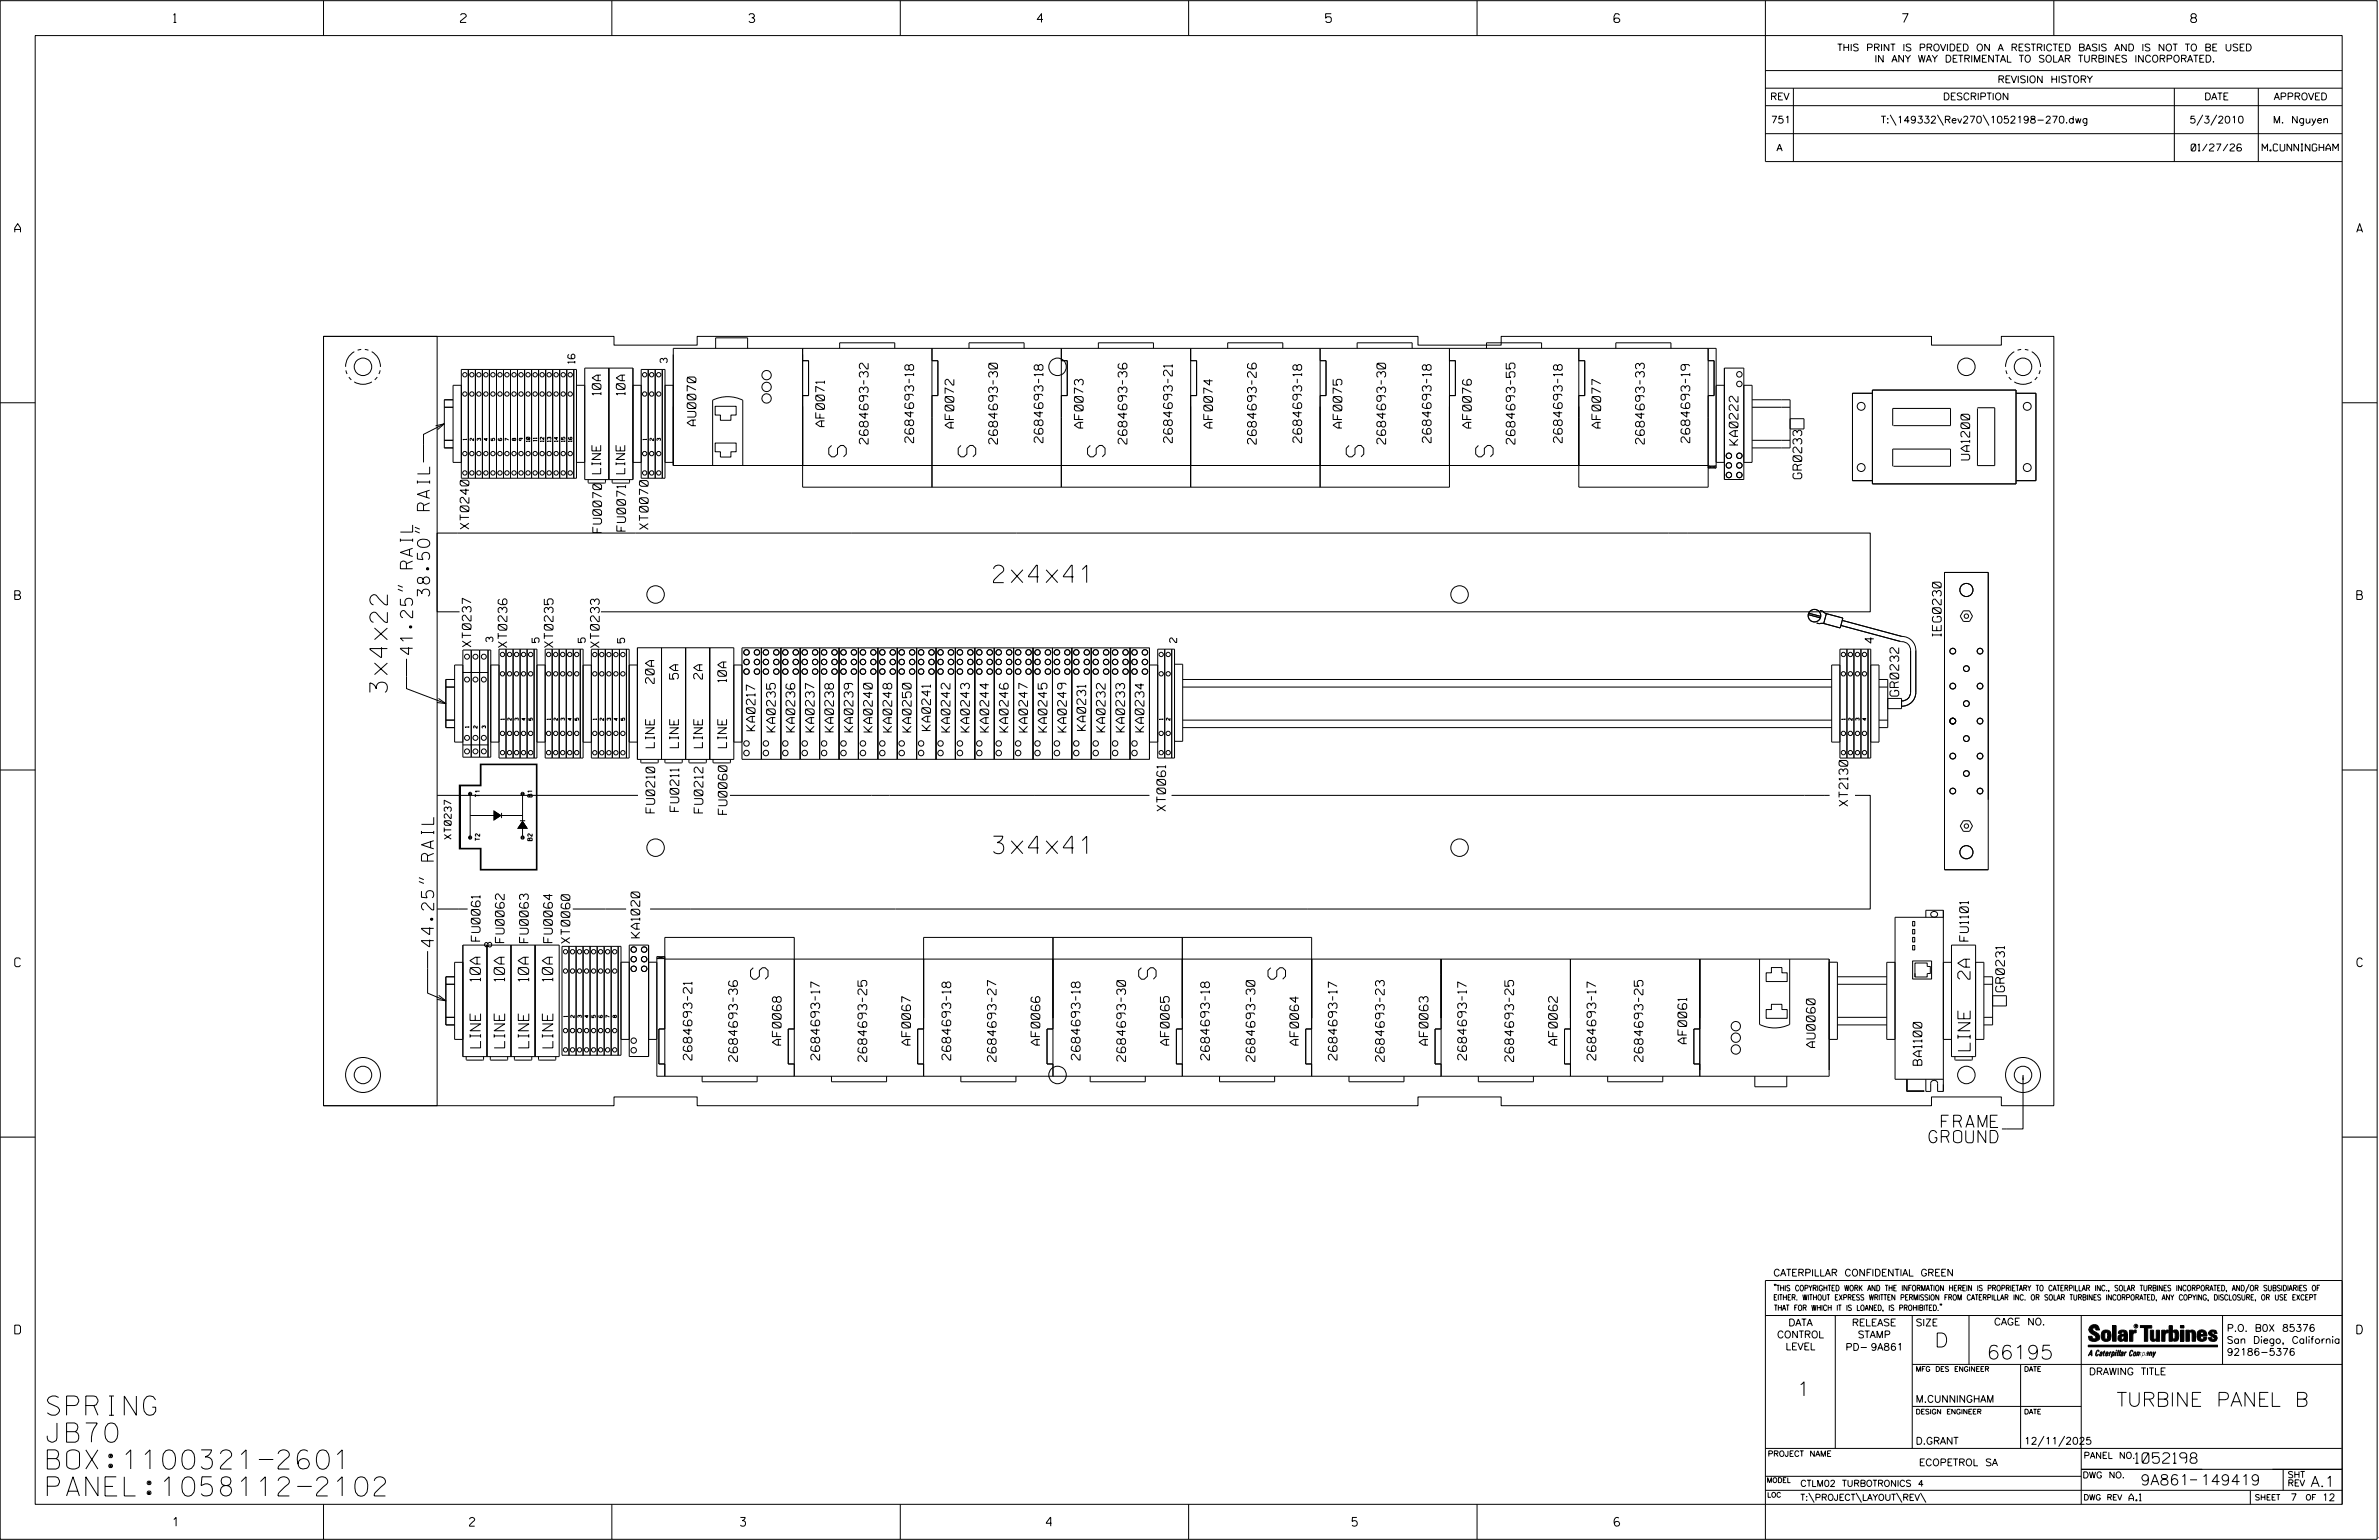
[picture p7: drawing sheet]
<svg xmlns="http://www.w3.org/2000/svg" width="864mm" height="559mm" viewBox="0 0 864 559" stroke-linecap="round" stroke-linejoin="round" font-family="sans-serif">
<defs><g id="words">
<g font-size="7">
<text x="17.2" y="513.5">SPRING</text>
<text x="17.2" y="523.3">JB70</text>
<text x="17.2" y="533.1">BOX:1100321-2601</text>
<text x="17.2" y="542.8">PANEL:1058112-2102</text>
</g>
<g font-size="6.3">
<text x="307.2" y="165.8" transform="rotate(-90 307.2 165.8)">S</text>
<text x="354.2" y="165.8" transform="rotate(-90 354.2 165.8)">S</text>
<text x="401.1" y="165.8" transform="rotate(-90 401.1 165.8)">S</text>
<text x="495.1" y="165.8" transform="rotate(-90 495.1 165.8)">S</text>
<text x="542" y="165.8" transform="rotate(-90 542 165.8)">S</text>
<text x="360.6" y="211.4">2x4x41</text>
<text x="140.6" y="251.2" transform="rotate(-90 140.6 251.2)">3x4x22</text>
<text x="360.6" y="309.8">3x4x41</text>
<text x="272.4" y="351.2" transform="rotate(90 272.4 351.2)">S</text>
<text x="413.3" y="351.2" transform="rotate(90 413.3 351.2)">S</text>
<text x="460.3" y="351.2" transform="rotate(90 460.3 351.2)">S</text>
</g>
<g font-size="5.1">
<text x="702.3" y="488.8">D</text>
<text x="721.2" y="493.2">66195</text>
<text x="652.2" y="506.5">1</text>
<text x="768.3" y="510.3">TURBINE PANEL B</text>
</g>
<g font-size="4.4">
<text x="156" y="216.4" transform="rotate(-90 156 216.4)">38.50&quot; RAIL</text>
<text x="149.8" y="237.5" transform="rotate(-90 149.8 237.5)">41.25&quot; RAIL</text>
<text x="157.4" y="343.5" transform="rotate(-90 157.4 343.5)">44.25&quot; RAIL</text>
<text x="715.2" y="355.3" transform="rotate(-90 715.2 355.3)">2A</text>
<text x="715.2" y="381.3" transform="rotate(-90 715.2 381.3)">LINE</text>
<text x="704.8" y="409.1">FRAME</text>
<text x="700.3" y="414.7">GROUND</text>
</g>
<g font-size="3.8">
<text x="174.4" y="356" transform="rotate(-90 174.4 356)">10A</text>
<text x="183.2" y="356" transform="rotate(-90 183.2 356)">10A</text>
<text x="191.9" y="356" transform="rotate(-90 191.9 356)">10A</text>
<text x="200.7" y="356" transform="rotate(-90 200.7 356)">10A</text>
<text x="174.5" y="380.2" transform="rotate(-90 174.5 380.2)">LINE</text>
<text x="183.2" y="380.2" transform="rotate(-90 183.2 380.2)">LINE</text>
<text x="191.9" y="380.2" transform="rotate(-90 191.9 380.2)">LINE</text>
<text x="200.7" y="380.2" transform="rotate(-90 200.7 380.2)">LINE</text>
<text x="775.1" y="531">1052198</text>
<text x="777" y="538.9">9A861</text>
<text x="798.8" y="538.9">149419</text>
<text x="838.8" y="539.5">A.1</text>
</g>
<g font-size="3.2">
<text x="63" y="8.2">1</text>
<text x="167.2" y="8.2">2</text>
<text x="271.8" y="8.2">3</text>
<text x="376.5" y="8.2">4</text>
<text x="481.2" y="8.2">5</text>
<text x="690.6" y="8.2">7</text>
<text x="795.3" y="8.2">8</text>
<text x="5.4" y="84.3">A</text>
<text x="855.5" y="84.3">A</text>
<text x="218.2" y="143.3" transform="rotate(-90 218.2 143.3)">10A</text>
<text x="226.9" y="143.3" transform="rotate(-90 226.9 143.3)">10A</text>
<text x="252.6" y="154.5" transform="rotate(-90 252.6 154.5)">AU0070</text>
<text x="299.3" y="154.8" transform="rotate(-90 299.3 154.8)">AF0071</text>
<text x="346.2" y="155.3" transform="rotate(-90 346.2 155.3)">AF0072</text>
<text x="393.2" y="155.3" transform="rotate(-90 393.2 155.3)">AF0073</text>
<text x="440.2" y="155.3" transform="rotate(-90 440.2 155.3)">AF0074</text>
<text x="487.1" y="155.3" transform="rotate(-90 487.1 155.3)">AF0075</text>
<text x="534.1" y="155.3" transform="rotate(-90 534.1 155.3)">AF0076</text>
<text x="581.1" y="155.3" transform="rotate(-90 581.1 155.3)">AF0077</text>
<text x="315.1" y="161.1" transform="rotate(-90 315.1 161.1)">2684693-32</text>
<text x="331.6" y="160.6" transform="rotate(-90 331.6 160.6)">2684693-18</text>
<text x="362.1" y="161.1" transform="rotate(-90 362.1 161.1)">2684693-30</text>
<text x="378.6" y="160.6" transform="rotate(-90 378.6 160.6)">2684693-18</text>
<text x="409.1" y="161.1" transform="rotate(-90 409.1 161.1)">2684693-36</text>
<text x="425.6" y="160.6" transform="rotate(-90 425.6 160.6)">2684693-21</text>
<text x="456" y="161.2" transform="rotate(-90 456 161.2)">2684693-26</text>
<text x="472.5" y="160.6" transform="rotate(-90 472.5 160.6)">2684693-18</text>
<text x="503" y="161.1" transform="rotate(-90 503 161.1)">2684693-30</text>
<text x="519.5" y="160.6" transform="rotate(-90 519.5 160.6)">2684693-18</text>
<text x="550" y="161.2" transform="rotate(-90 550 161.2)">2684693-55</text>
<text x="567.1" y="160.6" transform="rotate(-90 567.1 160.6)">2684693-18</text>
<text x="596.9" y="161.1" transform="rotate(-90 596.9 161.1)">2684693-33</text>
<text x="613.4" y="160.6" transform="rotate(-90 613.4 160.6)">2684693-19</text>
<text x="630.9" y="161.5" transform="rotate(-90 630.9 161.5)">KA0222</text>
<text x="715" y="166.9" transform="rotate(-90 715 166.9)">UA1200</text>
<text x="218.1" y="171.9" transform="rotate(-90 218.1 171.9)">LINE</text>
<text x="226.8" y="171.9" transform="rotate(-90 226.8 171.9)">LINE</text>
<text x="654" y="173.7" transform="rotate(-90 654 173.7)">GR0233</text>
<text x="170.2" y="191.9" transform="rotate(-90 170.2 191.9)">XT0240</text>
<text x="218.4" y="193.3" transform="rotate(-90 218.4 193.3)">FU0070</text>
<text x="227.1" y="192.7" transform="rotate(-90 227.1 192.7)">FU0071</text>
<text x="235.3" y="192.1" transform="rotate(-90 235.3 192.1)">XT0070</text>
<text x="5.4" y="217.5">B</text>
<text x="855.6" y="217.5">B</text>
<text x="680.2" y="233.4" transform="rotate(-90 680.2 233.4)">4</text>
<text x="704.7" y="230.9" transform="rotate(-90 704.7 230.9)">IEG0230</text>
<text x="171" y="234.7" transform="rotate(-90 171 234.7)">XT0237</text>
<text x="184" y="234.9" transform="rotate(-90 184 234.9)">XT0236</text>
<text x="200.8" y="234.9" transform="rotate(-90 200.8 234.9)">XT0235</text>
<text x="217.5" y="235" transform="rotate(-90 217.5 235)">XT0233</text>
<text x="237.5" y="248" transform="rotate(-90 237.5 248)">20A</text>
<text x="246.2" y="246.4" transform="rotate(-90 246.2 246.4)">5A</text>
<text x="255" y="246.4" transform="rotate(-90 255 246.4)">2A</text>
<text x="263.7" y="247.5" transform="rotate(-90 263.7 247.5)">10A</text>
<text x="689.3" y="252.6" transform="rotate(-90 689.3 252.6)">GR0232</text>
<text x="274.1" y="265.1" transform="rotate(-90 274.1 265.1)">KA0217</text>
<text x="281.5" y="265.6" transform="rotate(-90 281.5 265.6)">KA0235</text>
<text x="288.5" y="265.6" transform="rotate(-90 288.5 265.6)">KA0236</text>
<text x="295.5" y="265.6" transform="rotate(-90 295.5 265.6)">KA0237</text>
<text x="302.6" y="265.6" transform="rotate(-90 302.6 265.6)">KA0238</text>
<text x="309.6" y="265.6" transform="rotate(-90 309.6 265.6)">KA0239</text>
<text x="316.7" y="265.6" transform="rotate(-90 316.7 265.6)">KA0240</text>
<text x="323.7" y="265.6" transform="rotate(-90 323.7 265.6)">KA0248</text>
<text x="330.8" y="265.6" transform="rotate(-90 330.8 265.6)">KA0250</text>
<text x="337.8" y="265.1" transform="rotate(-90 337.8 265.1)">KA0241</text>
<text x="344.8" y="265.6" transform="rotate(-90 344.8 265.6)">KA0242</text>
<text x="351.9" y="265.6" transform="rotate(-90 351.9 265.6)">KA0243</text>
<text x="358.9" y="265.6" transform="rotate(-90 358.9 265.6)">KA0244</text>
<text x="366" y="265.6" transform="rotate(-90 366 265.6)">KA0246</text>
<text x="373" y="265.6" transform="rotate(-90 373 265.6)">KA0247</text>
<text x="380" y="265.6" transform="rotate(-90 380 265.6)">KA0245</text>
<text x="387.1" y="265.6" transform="rotate(-90 387.1 265.6)">KA0249</text>
<text x="394.1" y="265" transform="rotate(-90 394.1 265)">KA0231</text>
<text x="401.2" y="265.6" transform="rotate(-90 401.2 265.6)">KA0232</text>
<text x="408.2" y="265.6" transform="rotate(-90 408.2 265.6)">KA0233</text>
<text x="415.3" y="265.6" transform="rotate(-90 415.3 265.6)">KA0234</text>
<text x="237.5" y="271.3" transform="rotate(-90 237.5 271.3)">LINE</text>
<text x="246.3" y="271.3" transform="rotate(-90 246.3 271.3)">LINE</text>
<text x="255" y="271.3" transform="rotate(-90 255 271.3)">LINE</text>
<text x="263.7" y="271.3" transform="rotate(-90 263.7 271.3)">LINE</text>
<text x="670.8" y="292.5" transform="rotate(-90 670.8 292.5)">XT2130</text>
<text x="237.7" y="295" transform="rotate(-90 237.7 295)">FU0210</text>
<text x="246.4" y="294.4" transform="rotate(-90 246.4 294.4)">FU0211</text>
<text x="255.2" y="295" transform="rotate(-90 255.2 295)">FU0212</text>
<text x="263.9" y="295.5" transform="rotate(-90 263.9 295.5)">FU0060</text>
<text x="423.1" y="294.3" transform="rotate(-90 423.1 294.3)">XT0061</text>
<text x="174.3" y="341.5" transform="rotate(-90 174.3 341.5)">FU0061</text>
<text x="232.2" y="340.3" transform="rotate(-90 232.2 340.3)">KA1020</text>
<text x="714.6" y="341.5" transform="rotate(-90 714.6 341.5)">FU1101</text>
<text x="183" y="342" transform="rotate(-90 183 342)">FU0062</text>
<text x="191.8" y="342" transform="rotate(-90 191.8 342)">FU0063</text>
<text x="200.5" y="342" transform="rotate(-90 200.5 342)">FU0064</text>
<text x="206.9" y="342.3" transform="rotate(-90 206.9 342.3)">XT0060</text>
<text x="5.4" y="350.8">C</text>
<text x="855.6" y="350.8">C</text>
<text x="727.6" y="359.9" transform="rotate(-90 727.6 359.9)">GR0231</text>
<text x="283.6" y="379.2" transform="rotate(-90 283.6 379.2)">AF0068</text>
<text x="330.5" y="379.2" transform="rotate(-90 330.5 379.2)">AF0067</text>
<text x="377.5" y="379.2" transform="rotate(-90 377.5 379.2)">AF0066</text>
<text x="424.4" y="379.2" transform="rotate(-90 424.4 379.2)">AF0065</text>
<text x="471.4" y="379.2" transform="rotate(-90 471.4 379.2)">AF0064</text>
<text x="518.4" y="379.2" transform="rotate(-90 518.4 379.2)">AF0063</text>
<text x="565.3" y="379.2" transform="rotate(-90 565.3 379.2)">AF0062</text>
<text x="612.3" y="378.7" transform="rotate(-90 612.3 378.7)">AF0061</text>
<text x="658.9" y="380.1" transform="rotate(-90 658.9 380.1)">AU0060</text>
<text x="251.2" y="384.6" transform="rotate(-90 251.2 384.6)">2684693-21</text>
<text x="267.7" y="385.1" transform="rotate(-90 267.7 385.1)">2684693-36</text>
<text x="297.5" y="384.6" transform="rotate(-90 297.5 384.6)">2684693-17</text>
<text x="314.7" y="385.2" transform="rotate(-90 314.7 385.2)">2684693-25</text>
<text x="345.1" y="384.6" transform="rotate(-90 345.1 384.6)">2684693-18</text>
<text x="361.6" y="385.2" transform="rotate(-90 361.6 385.2)">2684693-27</text>
<text x="392.1" y="384.6" transform="rotate(-90 392.1 384.6)">2684693-18</text>
<text x="408.6" y="385.1" transform="rotate(-90 408.6 385.1)">2684693-30</text>
<text x="439" y="384.6" transform="rotate(-90 439 384.6)">2684693-18</text>
<text x="455.5" y="385.1" transform="rotate(-90 455.5 385.1)">2684693-30</text>
<text x="485.4" y="384.6" transform="rotate(-90 485.4 384.6)">2684693-17</text>
<text x="502.5" y="385.2" transform="rotate(-90 502.5 385.2)">2684693-23</text>
<text x="532.3" y="384.6" transform="rotate(-90 532.3 384.6)">2684693-17</text>
<text x="549.5" y="385.2" transform="rotate(-90 549.5 385.2)">2684693-25</text>
<text x="579.3" y="384.6" transform="rotate(-90 579.3 384.6)">2684693-17</text>
<text x="596.4" y="385.2" transform="rotate(-90 596.4 385.2)">2684693-25</text>
<text x="697.7" y="386.5" transform="rotate(-90 697.7 386.5)">BA1100</text>
<text x="5.4" y="484">D</text>
<text x="855.6" y="484">D</text>
<text x="62.8" y="553.8">1</text>
<text x="170.4" y="553.8">2</text>
<text x="268.8" y="553.8">3</text>
<text x="379.8" y="553.8">4</text>
<text x="490.8" y="553.8">5</text>
<text x="585.9" y="553.8">6</text>
</g>
<g font-size="2.5">
<text x="666.9" y="18.5">THIS PRINT IS PROVIDED ON A RESTRICTED BASIS AND IS NOT TO BE USED</text>
<text x="680.5" y="22.6">IN ANY WAY DETRIMENTAL TO SOLAR TURBINES INCORPORATED.</text>
<text x="725.1" y="30">REVISION HISTORY</text>
<text x="642.6" y="36.3">REV</text>
<text x="705.3" y="36.3">DESCRIPTION</text>
<text x="800.2" y="36.3">DATE</text>
<text x="825.4" y="36.3">APPROVED</text>
<text x="642.9" y="44.7">751</text>
<text x="682.8" y="44.7">T:\149332\Rev270\1052198-270.dwg</text>
<text x="794.8" y="44.7">5/3/2010</text>
<text x="825.1" y="44.7">M. Nguyen</text>
<text x="644.9" y="54.8">A</text>
<text x="795.4" y="54.8">01/27/26</text>
<text x="821.2" y="54.8">M.CUNNINGHAM</text>
<text x="208.7" y="131.8" transform="rotate(-90 208.7 131.8)">16</text>
<text x="242.2" y="131.6" transform="rotate(-90 242.2 131.6)">3</text>
<text x="178.9" y="232.9" transform="rotate(-90 178.9 232.9)">3</text>
<text x="195.7" y="233.2" transform="rotate(-90 195.7 233.2)">5</text>
<text x="212.4" y="233.2" transform="rotate(-90 212.4 233.2)">5</text>
<text x="226.7" y="233.3" transform="rotate(-90 226.7 233.3)">5</text>
<text x="427.1" y="233.2" transform="rotate(-90 427.1 233.2)">2</text>
<text x="163.8" y="304.5" transform="rotate(-90 163.8 304.5)">XT0237</text>
<text x="178.5" y="343.6" transform="rotate(-90 178.5 343.6)">8</text>
<text x="643.8" y="463">CATERPILLAR CONFIDENTIAL GREEN</text>
<text x="645.1" y="485.5">CONTROL</text>
<text x="649.2" y="481.1">DATA</text>
<text x="672.3" y="481.1">RELEASE</text>
<text x="674.4" y="485.5">STAMP</text>
<text x="695.4" y="481.1">SIZE</text>
<text x="723.8" y="480.8">CAGE NO.</text>
<text x="808.4" y="483.1">P.O. B0X 85376</text>
<text x="648.2" y="489.8">LEVEL</text>
<text x="669.9" y="490">PD- 9A861</text>
<text x="808.4" y="487.5">San Diego, California</text>
<text x="808.4" y="491.8">92186-5376</text>
<text x="758.3" y="498.9">DRAWING TITLE</text>
<text x="695.4" y="508.9">M.CUNNINGHAM</text>
<text x="695.4" y="524.1">D.GRANT</text>
<text x="734.8" y="524.1">12/11/2025</text>
<text x="696.6" y="531.9">ECOPETROL SA</text>
<text x="772.8" y="544.6">A.1</text>
<text x="831.4" y="544.6">7</text>
<text x="842.9" y="544.6">12</text>
</g>
<g font-size="2.3">
<text x="756.4" y="529.2">PANEL NO.</text>
<text x="653.5" y="539.4">CTLM02 TURBOTRONICS 4</text>
<text x="756" y="536.3">DWG NO.</text>
<text x="830.4" y="539.3">REV</text>
<text x="830.4" y="536.2">SHT</text>
<text x="653.5" y="544.5">T:\PROJECT\LAYOUT\REV\</text>
</g>
<g font-size="2">
<text x="643.8" y="468.4">&quot;THIS COPYRIGHTED WORK AND THE INFORMATION HEREIN IS PROPRIETARY TO CATERPILLAR INC., SOLAR TURBINES INCORPORATED, AND/OR SUBSIDIARIES OF</text>
<text x="643.8" y="471.8">EITHER. WITHOUT EXPRESS WRITTEN PERMISSION FROM CATERPILLAR INC. OR SOLAR TURBINES INCORPORATED, ANY COPYING, DISCLOSURE, OR USE EXCEPT</text>
<text x="644" y="475.6">THAT FOR WHICH IT IS LOANED, IS PROHIBITED.&quot;</text>
<text x="641.7" y="528.5">PROJECT NAME</text>
<text x="756.3" y="544.3">DWG REV</text>
<text x="818.5" y="544.3">SHEET</text>
<text x="836.9" y="544.3">OF</text>
</g>
<g font-size="1.8">
<text x="695.4" y="497.6">MFG DES ENGINEER</text>
<text x="734.8" y="497.6">DATE</text>
<text x="695.4" y="513.1">DESIGN ENGINEER</text>
<text x="734.8" y="513.1">DATE</text>
<text x="641.3" y="538">MODEL</text>
<text x="641.5" y="543.3">LOC</text>
</g>
<g font-size="1.6">
<text x="174.1" y="289.2" transform="rotate(-90 174.1 289.2)">T1</text>
<text x="193.2" y="289.2" transform="rotate(-90 193.2 289.2)">B1</text>
<text x="174.1" y="305.1" transform="rotate(-90 174.1 305.1)">T2</text>
<text x="193.2" y="305.1" transform="rotate(-90 193.2 305.1)">B2</text>
</g>
<g font-size="1.3">
<text x="169.4" y="159.7" transform="rotate(-90 169.4 159.7)">1</text>
<text x="171.9" y="159.9" transform="rotate(-90 171.9 159.9)">2</text>
<text x="174.5" y="159.9" transform="rotate(-90 174.5 159.9)">3</text>
<text x="177" y="159.9" transform="rotate(-90 177 159.9)">4</text>
<text x="179.6" y="159.9" transform="rotate(-90 179.6 159.9)">5</text>
<text x="182.1" y="159.9" transform="rotate(-90 182.1 159.9)">6</text>
<text x="184.7" y="159.9" transform="rotate(-90 184.7 159.9)">7</text>
<text x="187.2" y="159.9" transform="rotate(-90 187.2 159.9)">8</text>
<text x="189.8" y="159.9" transform="rotate(-90 189.8 159.9)">9</text>
<text x="192.3" y="160.3" transform="rotate(-90 192.3 160.3)">10</text>
<text x="194.9" y="160.1" transform="rotate(-90 194.9 160.1)">11</text>
<text x="197.4" y="160.3" transform="rotate(-90 197.4 160.3)">12</text>
<text x="200" y="160.3" transform="rotate(-90 200 160.3)">13</text>
<text x="202.5" y="160.3" transform="rotate(-90 202.5 160.3)">14</text>
<text x="205.1" y="160.3" transform="rotate(-90 205.1 160.3)">15</text>
<text x="207.6" y="160.3" transform="rotate(-90 207.6 160.3)">16</text>
<text x="234.7" y="159.7" transform="rotate(-90 234.7 159.7)">1</text>
<text x="237.2" y="159.9" transform="rotate(-90 237.2 159.9)">2</text>
<text x="239.8" y="159.9" transform="rotate(-90 239.8 159.9)">3</text>
<text x="183.1" y="261.2" transform="rotate(-90 183.1 261.2)">1</text>
<text x="185.6" y="261.4" transform="rotate(-90 185.6 261.4)">2</text>
<text x="188.2" y="261.4" transform="rotate(-90 188.2 261.4)">3</text>
<text x="190.7" y="261.4" transform="rotate(-90 190.7 261.4)">4</text>
<text x="193.3" y="261.4" transform="rotate(-90 193.3 261.4)">5</text>
<text x="199.8" y="261.2" transform="rotate(-90 199.8 261.2)">1</text>
<text x="202.4" y="261.4" transform="rotate(-90 202.4 261.4)">2</text>
<text x="204.9" y="261.4" transform="rotate(-90 204.9 261.4)">3</text>
<text x="207.5" y="261.4" transform="rotate(-90 207.5 261.4)">4</text>
<text x="210" y="261.4" transform="rotate(-90 210 261.4)">5</text>
<text x="216.6" y="261.2" transform="rotate(-90 216.6 261.2)">1</text>
<text x="219.1" y="261.4" transform="rotate(-90 219.1 261.4)">2</text>
<text x="221.7" y="261.4" transform="rotate(-90 221.7 261.4)">3</text>
<text x="224.2" y="261.4" transform="rotate(-90 224.2 261.4)">4</text>
<text x="226.8" y="261.4" transform="rotate(-90 226.8 261.4)">5</text>
<text x="422.2" y="261.2" transform="rotate(-90 422.2 261.2)">1</text>
<text x="424.7" y="261.4" transform="rotate(-90 424.7 261.4)">2</text>
<text x="669.8" y="261.2" transform="rotate(-90 669.8 261.2)">1</text>
<text x="672.4" y="261.4" transform="rotate(-90 672.4 261.4)">2</text>
<text x="674.9" y="261.4" transform="rotate(-90 674.9 261.4)">3</text>
<text x="677.5" y="261.4" transform="rotate(-90 677.5 261.4)">4</text>
<text x="170.2" y="264" transform="rotate(-90 170.2 264)">1</text>
<text x="173.2" y="264.2" transform="rotate(-90 173.2 264.2)">2</text>
<text x="176.3" y="264.2" transform="rotate(-90 176.3 264.2)">3</text>
<text x="205.9" y="369" transform="rotate(-90 205.9 369)">1</text>
<text x="208.5" y="369.2" transform="rotate(-90 208.5 369.2)">2</text>
<text x="211" y="369.2" transform="rotate(-90 211 369.2)">3</text>
<text x="213.6" y="369.2" transform="rotate(-90 213.6 369.2)">4</text>
<text x="216.1" y="369.2" transform="rotate(-90 216.1 369.2)">5</text>
<text x="221.2" y="369.2" transform="rotate(-90 221.2 369.2)">7</text>
<text x="223.8" y="369.2" transform="rotate(-90 223.8 369.2)">8</text>
</g>
<text font-size=".9" x="775.1" y="481.7">R</text>
</g></defs>
<g fill="none" stroke="#000" stroke-width=".36">
<path d="M.1 .2h862.8v558.4h-862.8zM12.8 12.9h837.4v533h-837.4zM117.4 .2v12.7M222.1 .2v12.7M326.8 .2v12.7M431.5 .2v12.7M536.2 .2v12.7M587.9 5.5l-.5-.5h-1l-.5 1v1.7l.5 .4h1l.6-.4v-.6l-.6-.5h-1l-.5 .5M640.9 .2v58.4h209.3M745.6 .2v12.7M640.9 25.6h209.3M640.9 32h209.3"/>
<path d="M640.9 38.3h209.3M651 32v26.6M789.3 32v26.6M819.8 32v26.6M640.9 48.5h209.3M686.2 41.7l2.1 3.8M703.3 41.7l2.2 3.8M719.9 41.7l2.1 3.8M799.6 41.7l-2.1 3.8M804.7 41.7l-2.2 3.8M117.4 122.1h105.5v3.1h30.2v-3.1h261.6v3.1h30.2v-3.1h156.2v3.1h25.4v-3.1h19.1v279.1h-19.1v-3.2h-25.4v3.2h-156.2v-3.2h-30.2v3.2h-261.6v-3.2h-30.2v3.2h-105.5zM117.4 122.1h41.3v279.1h-41.3z"/>
<path d="M125.6 134.4l.4 1.3M126.6 136.8l.9 1M128.6 138.6a6.3 6.3 0 0 0 6.4 0M128.6 127.6a6.3 6.3 0 0 0-3.2 5.5M131.1 126.8l-1.3 .3M132.4 126.8l1.3 .3M134.9 127.6a6.3 6.3 0 0 1 3.2 5.5M136.9 136.8l-.9 1M138 134.4l-.5 1.3M167.5 139.8h-3v28h3M170 134.1v39.4h39.3v-39.4h-41.8v39.4M172.6 134.1v39.4"/>
<path d="M175.1 134.1v39.4M177.7 134.1v39.4M180.2 134.1v39.4M182.8 134.1v39.4M185.3 134.1v39.4M187.9 134.1v39.4M190.4 134.1v39.4M193 134.1v39.4M195.5 134.1v39.4M198.1 134.1v39.4M200.6 134.1v39.4M203.2 134.1v39.4"/>
<path d="M205.7 134.1v39.4M208.3 134.1v39.4M209.3 139.8h3M212.3 133.6h17.5v40.4h-17.5zM221 133.6v40.4M229.8 139.8h3M235.3 134.1v39.4h6.1v-39.4h-8.6v39.4M237.8 134.1v39.4M240.4 134.1v39.4M241.4 139.8h3M259.8 126.4v-3.8h11.6v3.8M291.4 130.9h2.1v12.6h-2.1"/>
<path d="M291.4 126.4v50.4h234.8v-50.4M304.8 126.4v-2h20v2M338.3 130.9h2.2v12.6h-2.2M338.3 126.4v50.4M351.8 126.4v-2h20v2M385.3 130.9h2.1v12.6h-2.1M385.3 126.4v50.4M398.7 126.4v-2h20v2M432.2 130.9h2.2v12.6h-2.2M432.2 126.4v50.4M445.7 126.4v-2h20v2M479.2 130.9h2.2v12.6h-2.2"/>
<path d="M479.2 126.4v50.4M492.7 126.4v-2h19.9v2M526.2 130.9h2.1v12.6h-2.1M539.6 126.4v-2h20v2M573.1 130.9h2.2v12.6h-2.2M586.6 126.4v-2h20v2M620.1 126.4v50.4h-47v-50.4M620.1 130.9h2.1v12.6h-2.1M623 139.8h3M626 133.6h7v40.4h-7zM633 139.8h3v28h-3M728.2 134.4l.4 1.3"/>
<path d="M729.2 136.8l.9 1M731.2 127.6a6.3 6.3 0 0 0-3.2 5.5M731.2 138.6a6.2 6.2 0 0 0 6.4 0M733.7 126.8l-1.3 .3M735 126.8l1.3 .3M737.6 127.6a6.3 6.3 0 0 1 3.1 5.5M739.5 136.8l-.9 1M740.6 134.4l-.4 1.3M.1 146.2h12.7M158.1 154.5l3.2-.7-2.5 2.1M161.3 153.8l-7.6 3.8v10.2M161.3 147.8h3.2"/>
<path d="M161.3 159.8h3.2M164.5 145.1h-3.2v17.4h3.2M259.6 147.4h7.6v3.2h-1.9v1.9h-3.8v-1.9h-1.9zM636 145.1h13.8v17.4h-13.8M636 147.8h13.8M636 159.8h13.8M649.8 151.9h5.1v3.7h-5.1M679.7 142.7h-7.2v31.7h7.2M679.7 141.5h52.1v34.1h-52.1zM687.1 154.4v-6.2h21v6.2h-20.8M717.8 148h6.3v20.9h-6.3v-20.7M731.8 142.7h7.3v31.7h-7.3"/>
<path d="M850.2 146.2h12.7M209.3 167.8h3M213.5 174v1l.2 .3h5.8l.3-.3v-1M222.2 174v1l.3 .3h5.8l.2-.3v-1M229.8 167.8h3M241.4 167.8h3M258.7 168.9v-23.7a12.4 12.4 0 0 1 10.9 0v23.7M259.6 160.8h7.6v3.1h-1.9v1.9h-3.8v-1.9h-1.9zM620.1 169.1h2.9l-2.9 .7h2.9zM620.1 168.9h-375.7v-42.5h378.6v43.4M623 167.8h3M687.3 169.2h20.8v-6.3h-21v6.3"/>
<path d="M150.6 192.7l1.8 .7M150.6 191.3l1.8 .7M144.4 213.8l1.8 .7M144.4 212.4l1.8 .7M705.9 207.7h15.8v107.9h-15.8zM147.6 239v10.9l14.3 5.4M166.8 222h-8.1v-28.6h520.2v28.6h-460.7M168 235.9h10.2v38.8h-10.2zM171.1 235.9v38.8M174.1 235.9v38.8M177.2 235.9v38.8M181.2 235.5v39.6h13.7v-39.6h-11.2v39.6"/>
<path d="M186.3 235.5v39.6M188.8 235.5v39.6M191.3 235.5v39.6M193.9 235.5v39.6M197.9 235.5v39.6h13.8v-39.6h-11.3v39.6M203 235.5v39.6M205.6 235.5v39.6M208.1 235.5v39.6M210.6 235.5v39.6M214.7 235.6v39.5h13.7v-39.5h-11.2v39.5M219.7 235.6v39.5M222.3 235.6v39.5"/>
<path d="M224.9 235.6v39.5M227.4 235.6v39.5M231.4 235.1h35v40.5h-35zM240.1 235.1v40.5M248.9 235.1v40.5M257.6 235.1v40.5M269.3 235.1h148v40.4h-148zM276.4 235.1v40.4M283.5 235.1v40.4M290.5 235.1v40.4M297.5 235.1v40.4M304.6 235.1v40.4"/>
<path d="M311.6 235.1v40.4M318.7 235.1v40.4M325.7 235.1v40.4M332.7 235.1v40.4M339.8 235.1v40.4M346.8 235.1v40.4M353.9 235.1v40.4M360.9 235.1v40.4M367.9 235.1v40.4M375 235.1v40.4M382.1 235.1v40.4M389.1 235.1v40.4"/>
<path d="M396.1 235.1v40.4M403.2 235.1v40.4M410.2 235.1v40.4M422.8 235.5v39.6h3.6v-39.6h-6.1v39.6M425.3 235.5v39.6M656.4 223l4.4 1.2M656.6 222.5l4.3 1.2M659.4 226.1l1.1 .2h1.8M660.6 221.5l1.1 .3 1.5 .9M663 222.7l6 1.6-1 3.6-6-1.7zM668.2 226.9l21.7 5.9a3.3 3.3 0 0 1 3.7 3.2v15.2a3.1 3.1 0 0 1-3.3 3.2M668.7 225.1l21.7 5.8a5.1 5.1 0 0 1 5.1 5.1v15.2a5.1 5.1 0 0 1-5.2 5.1"/>
<path d="M670.5 235.5v39.6h8.6v-39.6h-11.2v39.6M673 235.5v39.6M675.5 235.5v39.6M678.1 235.5v39.6M712.7 221.7h2.2l1.1 1.9-1.1 1.9h-2.2l-1.1-1.9zM159.2 253.4l2.7 1.9-3.3-.4M161.9 249.3h3.1M165 246.6h-3.1v17.4h3.1M168 241.3h-3v28h3M168 244h9.2M178.2 241.3h3M194.9 241.3h3"/>
<path d="M211.7 241.3h3M228.4 241.3h3M266.4 241.3h2.9M417.3 241.3h3M426.4 241h2.9v28h-2.9M429.3 249.3h235.6M429.3 246.6h235.6M667.9 241.3h-3v28h3M679.1 241.3h3v28h-3M682.1 246.6h3.2v17.4h-3.2M682.1 249.3h3.2M685.3 253.4h5v3.7h-5"/>
<path d="M.1 279.4h12.7M161.9 261.3h3.1M168 270.3h9.2M178.2 269.3h3M194.9 269.3h3M211.7 269.3h3M228.4 269.3h3M232.6 275.6v.9l.3 .3h5.8l.2-.3v-.9M241.4 275.6v.9l.2 .3h5.8l.2-.3v-.9M250.1 275.6v.9l.3 .3h5.8l.2-.3v-.9M258.8 275.6v.9l.3 .3h5.8l.2-.3v-.9M266.4 269.3h2.9"/>
<path d="M417.3 269.3h3M429.3 261.3h235.6M429.3 264h235.6M682.1 261.3h3.2M850.2 279.4h12.7M158.7 288.6h72.9M170.7 295.9h19M170.7 288.4v15.1M182.1 295v1.9M188.7 297.8h1.9M189.7 288.4v15.1M265 288.6h152.3"/>
<path d="M425.3 288.6h238.9M673.4 288.6h5.5v41.2h-442.9M712.7 297.8h2.2l1.1 1.9-1.1 2h-2.2l-1.1-2zM152.1 319.9l1.7 .7M152.1 318.5l1.7 .7M158.7 329.8h11.1M207.9 329.8h19.4M694.3 337.3h.8v1.6h-.8zM694.3 334.4h.8v1.6h-.8zM699.1 332.8v-2.5h6.3v65.7h-2v-2.9a1.27 1.27 0 0 0-1.3-1.1 1.27 1.27 0 0 0-1.2 1.1v2.9h-1.8v-4.4M701.1 331.1a1.15 1.15 0 0 1 1.7-.2 1.15 1.15 0 0 1 .1 1.7 1.16 1.16 0 0 1-1.5 0 1.16 1.16 0 0 1-.3-1.5zM705.4 332.8h-17.5v58.8h17.5"/>
<path d="M155.2 345.1v15.3l6.7 2.7M161.9 357.2h3.1M165 354.4h-3.1v17.5h3.1M168 342.9h35v40.5h-35zM168 349.2h-3v28h3M176.8 342.9v40.5M185.5 342.9v40.5M194.2 342.9v40.5M204 343.4h21.4v39.5h-21.4zM206.6 343.4v39.5M209.1 343.4v39.5M211.7 343.4v39.5"/>
<path d="M214.2 343.4v39.5M216.8 343.4v39.5M219.3 343.4v39.5M221.9 343.4v39.5M224.4 343.4v39.5M225.4 349.1h3M228.4 342.9h7v40.5h-7zM235.4 349.1h3M238.4 347.1v43.4h425.6v-42.5h-422.7M238.4 347.1h2.9l-2.9 .7h2.9zM382.2 340.1v50.4M429.2 340.1v50.4"/>
<path d="M523.1 348v42.5M570.1 348v42.5M617 348v42.5M638.7 348v23.7a12.4 12.4 0 0 0 11 0v-23.7M641.1 353h1.9v-1.9h3.9v1.9h1.9v3.2h-7.7zM664 349.1h3v28.1h-3M667 354.4h17.9M667 357.2h17.9M687.9 349.2h-3v28h3M694.3 348.7h6.9v6.5h-6.9zM694.3 343.1h.8v1.6h-.8zM694.3 340.1h.8v1.7h-.8z"/>
<path d="M695.1 353.2v1.3h4.5v-1.3h1.1v-2.5h-1.1v-1.3h-4.5v5.1M705.4 349.2h3M708.4 342.9h8.8v40.5h-8.8zM717.2 349.2h3v28h-3M720.2 354.4h3.1v17.5h-3.1M720.2 357.2h3.1M159.2 361.2l2.7 1.9-3.3-.4M161.9 369.1h3.1M217.6 368.4l-.2 .6 .4 .3h.7l.2-.7-.2-.2-.5 .2 .2 .7M225.4 377.2h3M235.4 377.2h3M241.3 373.4h-2.1v12.7h2.1"/>
<path d="M288.3 373.4h-2.2v12.7h2.2M335.3 373.4h-2.2v12.7h2.2M382.2 373.4h-2.1v12.7h2.1M429.2 373.4h-2.2v12.7h2.2M476.1 373.4h-2.1v12.7h2.1M523.1 373.4h-2.2v12.7h2.2M570.1 373.4h-2.2v12.7h2.2M617 373.4h-2.1v12.7h2.1M641.1 366.3h1.9v-1.9h3.9v1.9h1.9v3.2h-7.7zM667 369.1h17.9M667 371.9h17.9M705.4 377.2h3"/>
<path d="M720.2 369.1h3.1M723.3 361.3h5v3.7h-5M169.2 383.4v1l.3 .3h5.8l.2-.3v-1M178 383.4v1l.2 .3h5.8l.3-.3v-1M186.7 383.4v1l.3 .3h5.8l.2-.3v-1M195.5 383.4v1l.2 .3h5.8l.3-.3v-1M241.3 390.5v-50.4h47v50.4M254.9 390.5v2h19.9v-2M301.8 390.5v2h20v-2M335.3 390.5v-50.4h140.8v50.4M348.8 390.5v2h20v-2M395.7 390.5v2h20v-2"/>
<path d="M442.7 390.5v2h20v-2M489.7 390.5v2h20v-2M536.6 390.5v2h20v-2M583.6 390.5v2h20v-2M637 390.5v3.8h11.6v-3.8M692.4 391.6v4.2h6.1v.2h-6.4v-4.4M709.6 383.4v1l.3 .3h5.8l.3-.3v-1M734.4 390.1v19.5h-7.7M.1 412.6h12.7M850.2 412.6h12.7M640.9 477.3h209.3M644.2 466.1l-.1 .4"/>
<path d="M644.7 466.1l-.2 .4M666.2 477.3v48.3M694.2 477.3v48.3M704.4 473.3l-.1 .4M704.8 473.3l-.1 .4M714.8 477.3v17.8M755.5 477.3v68.6M806.8 477.3v17.8M816.5 466l-1.4 3.1M850.2 464.6h-209.3v94M850.2 464.8v81.1M694.2 495.1h156"/>
<path d="M733.5 495.1v30.5M758.6 481.4a2.02 2.02 0 0 1 3.1-.1l.5 1.3h-1.3l-.2-.6-.4-.2-.6 .1-.1 .4 .4 .7a2.46 2.46 0 0 1 2.2 2.9 2.83 2.83 0 0 1-3.8 .3l-.3-1.3h1.3l.2 .7 .6 .3 .5-.2 .2-.5-.4-.6-1.9-1.2-.4-.9zM759.2 491.3h-.7l.7-1.2v1.9h.2l-.1-2.1-1.3 2.1 .5-.5h.7M761.3 490l.3-.2 .4 .3-.1 .3-.3-.4-.4 .3-.3 1.6h.4l.4-.5-.3 .6-.4 .1-.3-.4zM762.6 490.6l.5-.1-.1 1.4h-.9a.74 .74 0 0 1 .9-.8l-.3 .7-.5 .1 .2-.5 .6-.2v-.5l-.7 .2zM763 483.2a2.17 2.17 0 0 1 3.1 0l.3 1.4-.3 1.5a2.17 2.17 0 0 1-3.1 0l-.3-1.5zM763.6 490.5l.4-.4 .2 .6h-.3l-.3 .9 .2 .4-.3-.1zM764.1 483.7l.5-.4 .4 .3v2.2l-.4 .2-.5-.2zM764.6 491.1l.6 .2v-.7l-.4-.1-.4 .6-.1 .8h.6M764.6 491.1l-.1 .8h.4M764.6 482.6v.8M764.8 490.7l.4 .1v.3h-.6z"/>
<path d="M765 491.5l-.1 .4zM766 490.5l-.5 1.5zM766 490.8l.4-.3-.4 .4M766.9 481h1.3v5.7h-1.3zM767 490.8l.5 .1-.3 .8-.4 .2zM767.3 490.5h-.5l-.5 2M767.3 490.5a.8 .8 0 0 1 .2 1 .8 .8 0 0 1-.9 .4l-.1 .6M767.3 490.5l-.1 .2M768.1 490.5l-.4 1.5zM768.2 489.9h.3l-.1 .2h-.2zM769 489.9l-.5 2.1zM769.7 489.9l-.6 2.1z"/>
<path d="M770.1 491.4l.5-.3-.5 .8zM770.4 491.9h.1M770.6 491.1l.1-.4-.7 .2 .1-.3 .6-.1 .2 .3-.5 1.1M770.6 491.1a.74 .74 0 0 0-.8 .8h.6M771 484.8h-.7l-.3 .6 .4 .7 .5-.3 .1-2.4h-.8l-.1 .4h-1.2a1.71 1.71 0 0 1 1.8-1.3 1.71 1.71 0 0 1 1.6 1.4v2.8h-1.1l-.1-.6M771 484.2l-1.5 .1a1.41 1.41 0 0 0 0 2.4l.5 .1 1.1-.7M771.2 486.1h-.1M771.4 490.5l.1 .3 .4-.3-.9 1.5zM771.5 490.8h.1M773 482.7h1.2v.5l.5-.5 .7-.1v1h-.6l-.5 .4-.1 2.7h-1.2zM773.3 490.3l.6-.4 .4 .2-.1 .4-.3-.4a1.28 1.28 0 0 0-.5 1.8l.6-.4-.1 .4-.8 .1zM774.7 490.8l.5-.3a.88 .88 0 0 1 .2 .9 .88 .88 0 0 1-.7 .7l-.2-.2z"/>
<path d="M774.8 490.9h.5l-.3 1h-.3l-.2-.2zM775.2 490.5l-.1 .2M776.8 481h4.3v.9h-1.5v4.8h-1.3M776.8 490.6l-.8 .2v-.3l-.4 1.5 .8-1.3v1.3l.3-1.2M779.3 491.1h.4M779.6 490.5h.3l-.3 1.4M779.6 490.7h.2l-.1 .4M779.7 491.1l-.1 .4M779.7 491.1l-.4 .2M780.1 492l.4-1.5 .1 .3 .3-.3 .3 .2-.3 1.3v-1.3l-.7 1.3M780.6 482.7h1.2v2.7l.1 .4 .4 .3 .4-.7v-2.7h1.2l.1 4h-1.3v-.5l-1.1 .6-.7-.3-.3-.7zM781.6 492.5l1-2-.8 1.3-.2-1.3-.2 2"/>
<path d="M784.7 482.7h1.2v.5l.5-.5 .7-.1v1h-.5l-.6 .4-.1 2.7h-1.2zM787.4 481h1.2v2a1.4 1.4 0 0 1 2.2 .2l.1 1.4-.4 1.9-1.5 .1-.4-.5v-1l.5 .9 .5-.3v-2.1l-.5-.4-.5 .7v2.8h-1.2zM791.5 482.7h1.3v4h-1.3zM791.5 481h1.3v.9h-1.3zM793.5 482.7h1.3v.4l.7-.5 1.1 .2 .4 .6v3.3h-1.2l-.3-3.4-.7 .2v3.2h-1.3zM794.8 483.1h.1M797.7 483.2a1.92 1.92 0 0 1 2.4-.5 1.92 1.92 0 0 1 1 2.1h-2.3v.8l.6 .5 .5-.3v-.5h1.2a1.83 1.83 0 0 1-2.1 1.4 1.83 1.83 0 0 1-1.5-2.1zM798.8 484.2v.6M799.1 483.4h.6l.2 .8h-1.1zM804.6 482.9a1.84 1.84 0 0 0-2.9 .8 3.3 3.3 0 0 0 2.2 1.9l-.5 .5-.4-.3-.1-.4h-1.2l.1 .6a1.92 1.92 0 0 0 2.9 .4M804.9 483.8h-1.2l-.2-.6-.5 .1-.1 .3 .1 .3 1.8 .9M805.1 488.1h-47.1v.6h47.1"/>
<path d="M694.2 510.3h61.3M640.9 525.6h209.2M640.9 535.7h114.6M742 521.1l-2.2 3.8M749.5 521.1l-2.2 3.8M755.5 533.2h94.7M795 537h2.6M828.8 533.2v7.6M117.4 545.9v12.7M222.1 545.9v12.7M326.8 545.9v12.7M431.5 545.9v12.7"/>
<path d="M536.2 545.9v12.7M640.9 540.8h209.3M656.6 541.7l2 3.5M673.8 541.7l1.9 3.5M688.4 541.7l2 3.5M697.2 541.7l1.9 3.5M816.9 541v4.9M863.5 558h.1"/>
<circle cx="131.8" cy="133.1" r="3.2"/>
<circle cx="168.7" cy="136" r=".79"/>
<circle cx="171.3" cy="136" r=".79"/>
<circle cx="173.8" cy="136" r=".79"/>
<circle cx="176.4" cy="136" r=".79"/>
<circle cx="178.9" cy="136" r=".79"/>
<circle cx="181.5" cy="136" r=".79"/>
<circle cx="184" cy="136" r=".79"/>
<circle cx="186.6" cy="136" r=".79"/>
<circle cx="189.1" cy="136" r=".79"/>
<circle cx="191.7" cy="136" r=".79"/>
<circle cx="194.3" cy="136" r=".79"/>
<circle cx="196.8" cy="136" r=".79"/>
<circle cx="199.3" cy="136" r=".79"/>
<circle cx="201.9" cy="136" r=".79"/>
<circle cx="204.5" cy="136" r=".79"/>
<circle cx="207" cy="136" r=".79"/>
<circle cx="234" cy="136" r=".79"/>
<circle cx="236.6" cy="136" r=".79"/>
<circle cx="239.1" cy="136" r=".79"/>
<circle cx="278.3" cy="136.1" r="1.69"/>
<circle cx="383.9" cy="133.1" r="3.2"/>
<circle cx="631.4" cy="135.8" r=".99"/>
<circle cx="631.4" cy="139.3" r=".99"/>
<circle cx="713.8" cy="133.1" r="3.2"/>
<circle cx="734.4" cy="133.1" r="3.2"/>
<circle cx="168.7" cy="143" r=".79"/>
<circle cx="171.3" cy="143" r=".8"/>
<circle cx="173.8" cy="143" r=".8"/>
<circle cx="176.4" cy="143" r=".8"/>
<circle cx="178.9" cy="143" r=".8"/>
<circle cx="181.5" cy="143" r=".8"/>
<circle cx="184" cy="143" r=".8"/>
<circle cx="186.6" cy="143" r=".8"/>
<circle cx="189.1" cy="143" r=".8"/>
<circle cx="191.7" cy="143" r=".8"/>
<circle cx="194.2" cy="143" r=".79"/>
<circle cx="196.8" cy="143" r=".8"/>
<circle cx="199.3" cy="143" r=".8"/>
<circle cx="201.9" cy="143" r=".8"/>
<circle cx="204.5" cy="143" r=".8"/>
<circle cx="207" cy="143" r=".8"/>
<circle cx="234" cy="143" r=".8"/>
<circle cx="236.6" cy="143" r=".8"/>
<circle cx="239.1" cy="143" r=".8"/>
<circle cx="278.3" cy="144.6" r="1.69"/>
<circle cx="278.3" cy="140.4" r="1.69"/>
<circle cx="675.6" cy="147.4" r="1.43"/>
<circle cx="735.9" cy="147.4" r="1.44"/>
<circle cx="168.7" cy="164.6" r=".79"/>
<circle cx="168.7" cy="171.6" r=".79"/>
<circle cx="171.3" cy="164.6" r=".8"/>
<circle cx="171.3" cy="171.6" r=".79"/>
<circle cx="173.8" cy="164.6" r=".8"/>
<circle cx="173.8" cy="171.6" r=".79"/>
<circle cx="176.4" cy="164.6" r=".8"/>
<circle cx="176.4" cy="171.6" r=".79"/>
<circle cx="178.9" cy="164.6" r=".8"/>
<circle cx="178.9" cy="171.6" r=".79"/>
<circle cx="181.5" cy="164.6" r=".8"/>
<circle cx="181.5" cy="171.6" r=".79"/>
<circle cx="184" cy="164.6" r=".8"/>
<circle cx="184" cy="171.6" r=".79"/>
<circle cx="186.6" cy="164.6" r=".8"/>
<circle cx="186.6" cy="171.6" r=".79"/>
<circle cx="189.1" cy="164.6" r=".8"/>
<circle cx="189.1" cy="171.6" r=".79"/>
<circle cx="191.7" cy="164.6" r=".8"/>
<circle cx="191.7" cy="171.6" r=".79"/>
<circle cx="194.2" cy="164.6" r=".79"/>
<circle cx="194.3" cy="171.6" r=".79"/>
<circle cx="196.8" cy="164.6" r=".8"/>
<circle cx="196.8" cy="171.6" r=".79"/>
<circle cx="199.3" cy="164.6" r=".8"/>
<circle cx="199.3" cy="171.6" r=".79"/>
<circle cx="201.9" cy="164.6" r=".8"/>
<circle cx="201.9" cy="171.6" r=".79"/>
<circle cx="204.5" cy="164.6" r=".8"/>
<circle cx="204.5" cy="171.6" r=".79"/>
<circle cx="207" cy="164.6" r=".8"/>
<circle cx="207" cy="171.6" r=".79"/>
<circle cx="234" cy="164.6" r=".8"/>
<circle cx="234" cy="171.6" r=".79"/>
<circle cx="236.6" cy="164.6" r=".8"/>
<circle cx="236.6" cy="171.6" r=".79"/>
<circle cx="239.1" cy="164.6" r=".8"/>
<circle cx="239.1" cy="171.6" r=".79"/>
<circle cx="627.6" cy="165.4" r=".99"/>
<circle cx="627.6" cy="168.9" r=".99"/>
<circle cx="627.6" cy="172.4" r=".99"/>
<circle cx="631.4" cy="165.4" r=".98"/>
<circle cx="631.4" cy="168.9" r=".99"/>
<circle cx="631.4" cy="172.4" r=".99"/>
<circle cx="675.6" cy="169.6" r="1.43"/>
<circle cx="735.9" cy="169.7" r="1.44"/>
<circle cx="238" cy="215.7" r="3.2"/>
<circle cx="529.8" cy="215.7" r="3.2"/>
<circle cx="713.8" cy="214.1" r="2.38"/>
<circle cx="169.5" cy="238.3" r=".9"/>
<circle cx="172.6" cy="238.3" r=".89"/>
<circle cx="175.6" cy="238.3" r=".9"/>
<circle cx="182.4" cy="237.5" r=".8"/>
<circle cx="185" cy="237.5" r=".8"/>
<circle cx="187.5" cy="237.5" r=".8"/>
<circle cx="190.1" cy="237.5" r=".8"/>
<circle cx="192.6" cy="237.5" r=".8"/>
<circle cx="199.2" cy="237.5" r=".8"/>
<circle cx="201.7" cy="237.5" r=".79"/>
<circle cx="204.3" cy="237.5" r=".8"/>
<circle cx="206.8" cy="237.5" r=".8"/>
<circle cx="209.4" cy="237.5" r=".8"/>
<circle cx="215.9" cy="237.5" r=".79"/>
<circle cx="218.5" cy="237.5" r=".79"/>
<circle cx="221" cy="237.5" r=".79"/>
<circle cx="223.6" cy="237.5" r=".79"/>
<circle cx="226.1" cy="237.5" r=".79"/>
<circle cx="271" cy="236.7" r="1"/>
<circle cx="274.8" cy="236.7" r=".99"/>
<circle cx="278" cy="236.7" r=".99"/>
<circle cx="281.8" cy="236.7" r="1"/>
<circle cx="285.1" cy="236.7" r=".99"/>
<circle cx="288.9" cy="236.7" r="1"/>
<circle cx="292.1" cy="236.7" r="1"/>
<circle cx="295.9" cy="236.7" r=".99"/>
<circle cx="299.2" cy="236.7" r=".99"/>
<circle cx="303" cy="236.7" r="1"/>
<circle cx="306.2" cy="236.7" r="1"/>
<circle cx="310" cy="236.7" r=".99"/>
<circle cx="313.3" cy="236.7" r="1"/>
<circle cx="317" cy="236.7" r=".99"/>
<circle cx="320.3" cy="236.7" r=".99"/>
<circle cx="324.1" cy="236.7" r="1"/>
<circle cx="327.3" cy="236.7" r="1"/>
<circle cx="331.1" cy="236.7" r=".99"/>
<circle cx="334.4" cy="236.7" r=".99"/>
<circle cx="338.2" cy="236.7" r="1"/>
<circle cx="341.4" cy="236.7" r=".99"/>
<circle cx="345.2" cy="236.7" r="1"/>
<circle cx="348.5" cy="236.7" r="1"/>
<circle cx="352.2" cy="236.7" r=".99"/>
<circle cx="355.5" cy="236.7" r=".99"/>
<circle cx="359.3" cy="236.7" r="1"/>
<circle cx="362.5" cy="236.7" r="1"/>
<circle cx="366.3" cy="236.7" r=".99"/>
<circle cx="369.6" cy="236.7" r="1"/>
<circle cx="373.4" cy="236.7" r=".99"/>
<circle cx="376.6" cy="236.7" r=".99"/>
<circle cx="380.4" cy="236.7" r="1"/>
<circle cx="383.7" cy="236.7" r="1"/>
<circle cx="387.5" cy="236.7" r=".99"/>
<circle cx="390.7" cy="236.7" r=".99"/>
<circle cx="394.5" cy="236.7" r=".99"/>
<circle cx="397.8" cy="236.7" r=".99"/>
<circle cx="401.6" cy="236.7" r="1"/>
<circle cx="404.8" cy="236.7" r="1"/>
<circle cx="408.6" cy="236.7" r=".99"/>
<circle cx="411.8" cy="236.7" r=".99"/>
<circle cx="415.6" cy="236.7" r="1"/>
<circle cx="421.5" cy="237.5" r=".8"/>
<circle cx="424.1" cy="237.5" r=".8"/>
<circle cx="658.7" cy="223.4" r="2.29"/>
<circle cx="669.2" cy="237.5" r=".8"/>
<circle cx="671.7" cy="237.5" r=".8"/>
<circle cx="674.3" cy="237.5" r=".8"/>
<circle cx="676.8" cy="237.5" r=".8"/>
<circle cx="708.9" cy="236.3" r="1.05"/>
<circle cx="713.8" cy="223.6" r=".8"/>
<circle cx="718.8" cy="236.3" r="1.04"/>
<circle cx="169.5" cy="246.6" r=".9"/>
<circle cx="172.6" cy="246.6" r=".9"/>
<circle cx="175.6" cy="246.6" r=".9"/>
<circle cx="182.4" cy="244.5" r=".79"/>
<circle cx="185" cy="244.5" r=".79"/>
<circle cx="187.5" cy="244.5" r=".79"/>
<circle cx="190.1" cy="244.5" r=".79"/>
<circle cx="192.6" cy="244.5" r=".79"/>
<circle cx="199.2" cy="244.5" r=".79"/>
<circle cx="201.7" cy="244.5" r=".78"/>
<circle cx="204.3" cy="244.5" r=".79"/>
<circle cx="206.8" cy="244.5" r=".79"/>
<circle cx="209.4" cy="244.5" r=".79"/>
<circle cx="215.9" cy="244.5" r=".8"/>
<circle cx="218.5" cy="244.5" r=".8"/>
<circle cx="221" cy="244.5" r=".8"/>
<circle cx="223.6" cy="244.5" r=".8"/>
<circle cx="226.1" cy="244.5" r=".8"/>
<circle cx="271" cy="243.7" r="1"/>
<circle cx="271" cy="240.2" r="1"/>
<circle cx="274.8" cy="240.2" r=".99"/>
<circle cx="274.8" cy="243.7" r=".99"/>
<circle cx="278" cy="243.7" r=".99"/>
<circle cx="278" cy="240.2" r=".99"/>
<circle cx="281.8" cy="243.7" r="1"/>
<circle cx="281.8" cy="240.2" r="1"/>
<circle cx="285.1" cy="240.2" r=".99"/>
<circle cx="285.1" cy="243.7" r=".99"/>
<circle cx="288.9" cy="243.7" r="1"/>
<circle cx="288.9" cy="240.2" r="1"/>
<circle cx="292.1" cy="240.2" r="1"/>
<circle cx="292.1" cy="243.7" r="1"/>
<circle cx="295.9" cy="240.2" r=".99"/>
<circle cx="295.9" cy="243.7" r=".99"/>
<circle cx="299.2" cy="240.2" r=".99"/>
<circle cx="299.2" cy="243.7" r=".99"/>
<circle cx="303" cy="240.2" r="1"/>
<circle cx="303" cy="243.7" r="1"/>
<circle cx="306.2" cy="240.2" r="1"/>
<circle cx="306.2" cy="243.7" r="1"/>
<circle cx="310" cy="240.2" r=".99"/>
<circle cx="310" cy="243.7" r=".99"/>
<circle cx="313.3" cy="240.2" r="1"/>
<circle cx="313.3" cy="243.7" r="1"/>
<circle cx="317" cy="240.2" r=".99"/>
<circle cx="317" cy="243.7" r=".99"/>
<circle cx="320.3" cy="243.7" r=".99"/>
<circle cx="320.3" cy="240.2" r=".99"/>
<circle cx="324.1" cy="240.2" r="1"/>
<circle cx="324.1" cy="243.7" r="1"/>
<circle cx="327.3" cy="243.7" r="1"/>
<circle cx="327.3" cy="240.2" r="1"/>
<circle cx="331.1" cy="243.7" r=".99"/>
<circle cx="331.1" cy="240.2" r=".99"/>
<circle cx="334.4" cy="243.7" r=".99"/>
<circle cx="334.4" cy="240.2" r=".99"/>
<circle cx="338.2" cy="243.7" r="1"/>
<circle cx="338.2" cy="240.2" r="1"/>
<circle cx="341.4" cy="240.2" r=".99"/>
<circle cx="341.4" cy="243.7" r=".99"/>
<circle cx="345.2" cy="243.7" r="1"/>
<circle cx="345.2" cy="240.2" r="1"/>
<circle cx="348.5" cy="240.2" r="1"/>
<circle cx="348.5" cy="243.7" r="1"/>
<circle cx="352.2" cy="243.7" r=".99"/>
<circle cx="352.2" cy="240.2" r=".99"/>
<circle cx="355.5" cy="240.2" r=".99"/>
<circle cx="355.5" cy="243.7" r=".99"/>
<circle cx="359.3" cy="243.7" r="1"/>
<circle cx="359.3" cy="240.2" r="1"/>
<circle cx="362.5" cy="243.7" r="1"/>
<circle cx="362.5" cy="240.2" r="1"/>
<circle cx="366.3" cy="240.2" r=".99"/>
<circle cx="366.3" cy="243.7" r=".99"/>
<circle cx="369.6" cy="240.2" r="1"/>
<circle cx="369.6" cy="243.7" r="1"/>
<circle cx="373.4" cy="243.7" r=".99"/>
<circle cx="373.4" cy="240.2" r=".99"/>
<circle cx="376.6" cy="240.2" r=".99"/>
<circle cx="376.6" cy="243.7" r=".99"/>
<circle cx="380.4" cy="243.7" r="1"/>
<circle cx="380.4" cy="240.2" r="1"/>
<circle cx="383.7" cy="240.2" r="1"/>
<circle cx="383.7" cy="243.7" r="1"/>
<circle cx="387.5" cy="240.2" r=".99"/>
<circle cx="387.5" cy="243.7" r=".99"/>
<circle cx="390.7" cy="243.7" r=".99"/>
<circle cx="390.7" cy="240.2" r=".99"/>
<circle cx="394.5" cy="240.2" r=".99"/>
<circle cx="394.5" cy="243.7" r=".99"/>
<circle cx="397.8" cy="240.2" r=".99"/>
<circle cx="397.8" cy="243.7" r=".99"/>
<circle cx="401.6" cy="243.7" r="1"/>
<circle cx="401.6" cy="240.2" r="1"/>
<circle cx="404.8" cy="243.7" r="1"/>
<circle cx="404.8" cy="240.2" r="1"/>
<circle cx="408.6" cy="243.7" r=".99"/>
<circle cx="408.6" cy="240.2" r=".99"/>
<circle cx="411.8" cy="243.7" r=".99"/>
<circle cx="411.8" cy="240.2" r=".99"/>
<circle cx="415.6" cy="240.2" r="1"/>
<circle cx="415.6" cy="243.7" r="1"/>
<circle cx="421.5" cy="244.5" r=".79"/>
<circle cx="424.1" cy="244.5" r=".79"/>
<circle cx="669.2" cy="244.5" r=".79"/>
<circle cx="671.7" cy="244.5" r=".79"/>
<circle cx="674.3" cy="244.5" r=".79"/>
<circle cx="676.8" cy="244.5" r=".79"/>
<circle cx="708.9" cy="249" r="1.06"/>
<circle cx="713.8" cy="255.3" r="1.06"/>
<circle cx="713.8" cy="242.6" r="1.05"/>
<circle cx="718.8" cy="249" r="1.05"/>
<circle cx="169.5" cy="267.7" r=".9"/>
<circle cx="169.5" cy="272.6" r=".9"/>
<circle cx="172.6" cy="272.6" r=".9"/>
<circle cx="172.6" cy="267.7" r=".9"/>
<circle cx="175.6" cy="267.7" r=".9"/>
<circle cx="175.6" cy="272.6" r=".9"/>
<circle cx="182.4" cy="273.1" r=".8"/>
<circle cx="182.4" cy="266.1" r=".79"/>
<circle cx="185" cy="273.1" r=".8"/>
<circle cx="185" cy="266.1" r=".79"/>
<circle cx="187.5" cy="273.1" r=".8"/>
<circle cx="187.5" cy="266.1" r=".79"/>
<circle cx="190.1" cy="273.1" r=".8"/>
<circle cx="190.1" cy="266.1" r=".79"/>
<circle cx="192.6" cy="273.1" r=".8"/>
<circle cx="192.6" cy="266.1" r=".79"/>
<circle cx="199.2" cy="273.1" r=".8"/>
<circle cx="199.2" cy="266.1" r=".79"/>
<circle cx="201.7" cy="273.1" r=".79"/>
<circle cx="201.7" cy="266.1" r=".78"/>
<circle cx="204.3" cy="273.1" r=".8"/>
<circle cx="204.3" cy="266.1" r=".79"/>
<circle cx="206.8" cy="273.1" r=".8"/>
<circle cx="206.8" cy="266.1" r=".79"/>
<circle cx="209.4" cy="273.1" r=".8"/>
<circle cx="209.4" cy="266.1" r=".79"/>
<circle cx="215.9" cy="266.1" r=".8"/>
<circle cx="215.9" cy="273.1" r=".79"/>
<circle cx="218.5" cy="266.1" r=".8"/>
<circle cx="218.5" cy="273.1" r=".79"/>
<circle cx="221" cy="266.1" r=".8"/>
<circle cx="221" cy="273.1" r=".79"/>
<circle cx="223.6" cy="266.1" r=".8"/>
<circle cx="223.6" cy="273.1" r=".79"/>
<circle cx="226.1" cy="266.1" r=".8"/>
<circle cx="226.1" cy="273.1" r=".79"/>
<circle cx="271" cy="273.2" r="1"/>
<circle cx="271" cy="269.8" r=".99"/>
<circle cx="278" cy="273.2" r=".99"/>
<circle cx="278" cy="269.8" r=".98"/>
<circle cx="285.1" cy="273.2" r="1"/>
<circle cx="285.1" cy="269.8" r=".99"/>
<circle cx="292.1" cy="273.2" r="1.01"/>
<circle cx="292.1" cy="269.8" r="1"/>
<circle cx="299.1" cy="273.2" r="1"/>
<circle cx="299.2" cy="269.8" r=".99"/>
<circle cx="306.2" cy="273.2" r="1"/>
<circle cx="306.2" cy="269.8" r=".99"/>
<circle cx="313.2" cy="273.2" r="1.01"/>
<circle cx="313.3" cy="269.8" r="1"/>
<circle cx="320.3" cy="273.2" r="1"/>
<circle cx="320.3" cy="269.8" r=".99"/>
<circle cx="327.3" cy="273.2" r="1"/>
<circle cx="327.3" cy="269.8" r=".99"/>
<circle cx="334.4" cy="273.2" r=".99"/>
<circle cx="334.4" cy="269.8" r=".98"/>
<circle cx="341.4" cy="273.2" r="1"/>
<circle cx="341.4" cy="269.8" r=".99"/>
<circle cx="348.5" cy="273.2" r="1.01"/>
<circle cx="348.5" cy="269.8" r="1"/>
<circle cx="355.5" cy="273.2" r="1"/>
<circle cx="355.5" cy="269.8" r=".99"/>
<circle cx="362.5" cy="273.2" r="1"/>
<circle cx="362.5" cy="269.8" r=".99"/>
<circle cx="369.6" cy="273.2" r="1.01"/>
<circle cx="369.6" cy="269.8" r="1"/>
<circle cx="376.6" cy="273.2" r="1"/>
<circle cx="376.6" cy="269.8" r=".99"/>
<circle cx="383.7" cy="273.2" r="1"/>
<circle cx="383.7" cy="269.8" r=".99"/>
<circle cx="390.7" cy="273.2" r=".99"/>
<circle cx="390.7" cy="269.8" r=".98"/>
<circle cx="397.7" cy="273.2" r="1"/>
<circle cx="397.8" cy="269.8" r=".99"/>
<circle cx="404.8" cy="273.2" r="1.01"/>
<circle cx="404.8" cy="269.8" r="1"/>
<circle cx="411.8" cy="273.2" r="1"/>
<circle cx="411.8" cy="269.8" r=".99"/>
<circle cx="421.5" cy="273.1" r=".8"/>
<circle cx="421.5" cy="266.1" r=".79"/>
<circle cx="424.1" cy="273.1" r=".8"/>
<circle cx="424.1" cy="266.1" r=".79"/>
<circle cx="669.2" cy="273.1" r=".8"/>
<circle cx="669.2" cy="266.1" r=".79"/>
<circle cx="671.7" cy="273.1" r=".8"/>
<circle cx="671.7" cy="266.1" r=".79"/>
<circle cx="674.3" cy="273.1" r=".8"/>
<circle cx="674.3" cy="266.1" r=".79"/>
<circle cx="676.8" cy="273.1" r=".8"/>
<circle cx="676.8" cy="266.1" r=".79"/>
<circle cx="708.9" cy="274.4" r="1.05"/>
<circle cx="708.9" cy="261.7" r="1.05"/>
<circle cx="713.8" cy="268" r="1.05"/>
<circle cx="718.8" cy="274.3" r="1.05"/>
<circle cx="718.8" cy="261.7" r="1.05"/>
<circle cx="708.9" cy="287" r="1.05"/>
<circle cx="713.8" cy="280.7" r="1.05"/>
<circle cx="713.8" cy="299.7" r=".8"/>
<circle cx="718.8" cy="287" r="1.04"/>
<circle cx="238" cy="307.6" r="3.2"/>
<circle cx="529.8" cy="307.6" r="3.2"/>
<circle cx="713.8" cy="309.2" r="2.39"/>
<circle cx="205.3" cy="352.3" r=".79"/>
<circle cx="205.3" cy="345.3" r=".78"/>
<circle cx="207.8" cy="352.3" r=".8"/>
<circle cx="207.8" cy="345.3" r=".79"/>
<circle cx="210.4" cy="352.3" r=".8"/>
<circle cx="210.4" cy="345.3" r=".79"/>
<circle cx="212.9" cy="352.3" r=".8"/>
<circle cx="212.9" cy="345.3" r=".79"/>
<circle cx="215.5" cy="352.3" r=".8"/>
<circle cx="215.5" cy="345.3" r=".79"/>
<circle cx="218" cy="352.3" r=".8"/>
<circle cx="218" cy="345.3" r=".79"/>
<circle cx="220.6" cy="352.3" r=".8"/>
<circle cx="220.6" cy="345.3" r=".79"/>
<circle cx="223.1" cy="352.3" r=".79"/>
<circle cx="223.1" cy="345.3" r=".78"/>
<circle cx="230" cy="351.5" r=".99"/>
<circle cx="230" cy="348.1" r=".99"/>
<circle cx="230" cy="344.6" r=".99"/>
<circle cx="233.8" cy="351.5" r="1"/>
<circle cx="233.8" cy="348.1" r="1"/>
<circle cx="233.8" cy="344.6" r="1"/>
<circle cx="205.3" cy="374" r=".78"/>
<circle cx="207.8" cy="374" r=".79"/>
<circle cx="210.4" cy="374" r=".79"/>
<circle cx="212.9" cy="374" r=".79"/>
<circle cx="215.5" cy="374" r=".79"/>
<circle cx="218" cy="374" r=".79"/>
<circle cx="220.6" cy="374" r=".79"/>
<circle cx="223.1" cy="374" r=".79"/>
<circle cx="230" cy="377.6" r=".99"/>
<circle cx="630.1" cy="376.5" r="1.69"/>
<circle cx="630.1" cy="372.4" r="1.7"/>
<circle cx="131.8" cy="390.1" r="6.3"/>
<circle cx="131.8" cy="390.1" r="3.2"/>
<circle cx="205.3" cy="380.9" r=".79"/>
<circle cx="207.8" cy="380.9" r=".8"/>
<circle cx="210.4" cy="380.9" r=".8"/>
<circle cx="212.9" cy="380.9" r=".8"/>
<circle cx="215.5" cy="380.9" r=".8"/>
<circle cx="218" cy="380.9" r=".8"/>
<circle cx="220.6" cy="380.9" r=".8"/>
<circle cx="223.1" cy="380.9" r=".79"/>
<circle cx="230" cy="381.1" r=".99"/>
<circle cx="383.9" cy="390.1" r="3.2"/>
<circle cx="630.1" cy="380.8" r="1.7"/>
<circle cx="713.8" cy="390.1" r="3.2"/>
<circle cx="734.4" cy="390.1" r="3.2"/>
<circle cx="734.4" cy="390.1" r="6.3"/>
<circle cx="775.4" cy="481.2" r=".69"/>
</g>
<g fill="#000">
<path d="M166.5 285h.6v22.9h-.6zM179.2 294l2.9 1.9-2.9 1.9zM189.7 297.8l1.9 2.9h-3.8zM734.4 390.1l.3 1.7h-.6zM768.1 490.5l-.4 1.5zM768.2 489.9h.3l-.1 .2h-.2zM769 489.9l-.5 2.1zM769.7 489.9l-.6 2.1zM791.5 481h1.3v.9h-1.3zM791.5 482.7h1.3v4h-1.3zM758 488.1h47.1v.6h-47.1z"/>
<path d="M174.2 277.1h20.9v38.8h-20.9v-7.7h-7.7v-23.5l.6 .6v22.3h7.7v7.7h19.7v-37.6h-19.7v7.6h-7.7l-.6-.6h7.7z" fill-rule="evenodd"/>
<path d="M170.1 287.5l.6-.2v1.5l-.7-.4z" fill-rule="evenodd"/>
<path d="M170.7 287.3a.76 .76 0 0 1 .7 .8 .76 .76 0 0 1-.7 .7z" fill-rule="evenodd"/>
<path d="M189.2 287.5l.5-.2v1.5l-.7-.4z" fill-rule="evenodd"/>
<path d="M189.7 287.3a.76 .76 0 0 1 .8 .8 .76 .76 0 0 1-.8 .7z" fill-rule="evenodd"/>
<path d="M170.1 303.4l.6-.3v1.6l-.7-.5z" fill-rule="evenodd"/>
<path d="M170.7 303.1a.78 .78 0 0 1 .7 .8 .78 .78 0 0 1-.7 .8z" fill-rule="evenodd"/>
<path d="M189.2 303.4l.5-.3v1.6l-.7-.5z" fill-rule="evenodd"/>
<path d="M189.7 303.1a.78 .78 0 0 1 .8 .8 .78 .78 0 0 1-.8 .8z" fill-rule="evenodd"/>
<path d="M759.2 489.9l-1.2 2.1 .5-.5h.7v.5h.2zM759.2 490.1v1.2h-.7z" fill-rule="evenodd"/>
<path d="M758.6 481.4a2.02 2.02 0 0 1 3.1-.1l.5 1.3h-1.3l-.2-.6-.4-.2-.6 .1-.1 .4 .4 .7a2.46 2.46 0 0 1 2.2 2.9 2.83 2.83 0 0 1-3.8 .3l-.3-1.3h1.3l.2 .7 .6 .3 .5-.2 .2-.5-.4-.6-1.9-1.2-.4-.9z" fill-rule="evenodd"/>
<path d="M761.3 490l.3-.2 .4 .3-.1 .3-.3-.4-.4 .3-.3 1.6h.4l.4-.5-.3 .6-.4 .1-.3-.4z" fill-rule="evenodd"/>
<path d="M762.6 490.6l.5-.1-.1 1.4h-.9a.74 .74 0 0 1 .9-.8l-.6 .3-.2 .5 .5-.1 .3-.6v-.5l-.7 .2z" fill-rule="evenodd"/>
<path d="M763.6 490.5l.4-.4 .2 .6h-.3l-.3 .9 .2 .4-.3-.1z" fill-rule="evenodd"/>
<path d="M764.8 490.5l.5 .3-.1 .5h-.6l.6-.2v-.3l-.4-.1-.3 1.2h.4l.3-.4-.6 .6-.3-.2v-.4z" fill-rule="evenodd"/>
<path d="M763 483.2a2.17 2.17 0 0 1 3.1 0l.3 1.4-.3 1.5a2.17 2.17 0 0 1-3.1 0l-.3-1.5zM764.1 483.7v2.1l.5 .2 .4-.2v-2.2l-.4-.3z" fill-rule="evenodd"/>
<path d="M766 490.5v.3l.4-.1-.4 .2-.5 1.1z" fill-rule="evenodd"/>
<path d="M766.8 490.5l-.5 2 .3-.6a.71 .71 0 0 0 .9-.5 .71 .71 0 0 0-.4-.9zM767 490.8l.5 .1-.3 .8-.4 .2z" fill-rule="evenodd"/>
<path d="M766.9 481h1.3v5.7h-1.3z" fill-rule="evenodd"/>
<path d="M770.1 490.6l.6-.1 .2 .3-.4 1.2-.5 .1-.2-.5 .3-.5h.5l-.7 .5v.3l.4-.1 .4-.9-.5-.2-.2 .2z" fill-rule="evenodd"/>
<path d="M769.4 482.8l-.5 1h1.2l.1-.4h.8v.8l-1.5 .1a1.41 1.41 0 0 0 0 2.4l.5 .1 1.1-.7 .1 .6h1.1v-2.8a1.79 1.79 0 0 0-2.4-1.2zM770.3 484.8h.7l-.1 1-.5 .3-.4-.7z" fill-rule="evenodd"/>
<path d="M771.4 490.5l.1 .3 .4-.3-.9 1.5z" fill-rule="evenodd"/>
<path d="M773 482.7h1.2v.5l.5-.5 .7-.1v1h-.6l-.5 .4-.1 2.7h-1.2z" fill-rule="evenodd"/>
<path d="M773.3 490.3l.6-.4 .4 .2-.1 .4-.3-.4a1.28 1.28 0 0 0-.5 1.8l.6-.4-.3 .5h-.6z" fill-rule="evenodd"/>
<path d="M774.7 490.8l-.2 1.1h.7a.96 .96 0 0 0 0-1.4zM774.8 490.9h.5l-.1 .6-.5 .4-.2-.2z" fill-rule="evenodd"/>
<path d="M776 490.5v.3l.4-.3 .2 .3 .7-.2-.3 1.4v-1.3l-.6 1.3v-1.3l-.8 1.3z" fill-rule="evenodd"/>
<path d="M776.8 481h4.3v.9h-1.5v4.8h-1.3v-4.8h-1.5z" fill-rule="evenodd"/>
<path d="M777.9 490.5l-.5 2 .3-.6a.71 .71 0 0 0 .9-.5 .71 .71 0 0 0-.4-.9zM778.1 490.8l.3-.1 .1 .4-.5 .8-.2-.5z" fill-rule="evenodd"/>
<path d="M779.3 490.6l.6-.1-.3 1.5-.7-.1a.67 .67 0 0 1 .8-.8l-.6 .3-.1 .5 .4-.1 .4-.9-.4-.2-.3 .2z" fill-rule="evenodd"/>
<path d="M780.5 490.5l.1 .3 .3-.3 .3 .2-.3 1.3v-1.3l-.8 1.3z" fill-rule="evenodd"/>
<path d="M780.6 482.7h1.2v2.7l.1 .4 .4 .3 .4-.7v-2.7h1.2l.1 4h-1.3v-.5l-1.1 .6-.7-.3-.3-.7z" fill-rule="evenodd"/>
<path d="M781.6 490.5l.2 1.3 .8-1.3-1.2 2z" fill-rule="evenodd"/>
<path d="M784.7 482.7h1.2v.5l.5-.5 .7-.1v1h-.5l-.6 .4-.1 2.7h-1.2z" fill-rule="evenodd"/>
<path d="M787.4 481h1.2v2a1.4 1.4 0 0 1 2.2 .2l.1 1.4-.4 1.9-1.5 .1-.4-.5v-1l.5 .9 .5-.3v-2.1l-.5-.4-.5 .7v2.8h-1.2z" fill-rule="evenodd"/>
<path d="M793.5 482.7h1.3v.4a1.29 1.29 0 0 1 2.2 .3v3.3h-1.2l-.3-3.4-.7 .2v3.2h-1.3z" fill-rule="evenodd"/>
<path d="M797.7 483.2a1.92 1.92 0 0 1 2.4-.5 1.92 1.92 0 0 1 1 2.1h-2.3v.8l.6 .5 .5-.3v-.5h1.2a1.83 1.83 0 0 1-2.1 1.4 1.83 1.83 0 0 1-1.5-2.1zM799.1 483.4l-.3 .8h1.1l-.2-.8z" fill-rule="evenodd"/>
<path d="M801.9 483.2a1.94 1.94 0 0 1 3 .1v.5h-1.2l-.2-.6-.5 .1-.1 .3 .1 .3 1.8 .9a1.2 1.2 0 0 1 .1 1.3 1.2 1.2 0 0 1-1.2 .7l-1.6-.4-.4-1h1.2l.1 .4 .4 .3 .5-.5a3.3 3.3 0 0 1-2.2-1.9z" fill-rule="evenodd"/>
<circle cx="761.4" cy="492" r=".07"/>
<circle cx="762.2" cy="485.1" r=".07"/>
<circle cx="769.3" cy="492" r=".07"/>
<circle cx="773.1" cy="486.7" r=".07"/>
<circle cx="791.5" cy="486.7" r=".07"/>
<circle cx="791.5" cy="481" r=".07"/>
<circle cx="794.8" cy="486.7" r=".07"/>
</g>
<use href="#words"/>
</svg>
